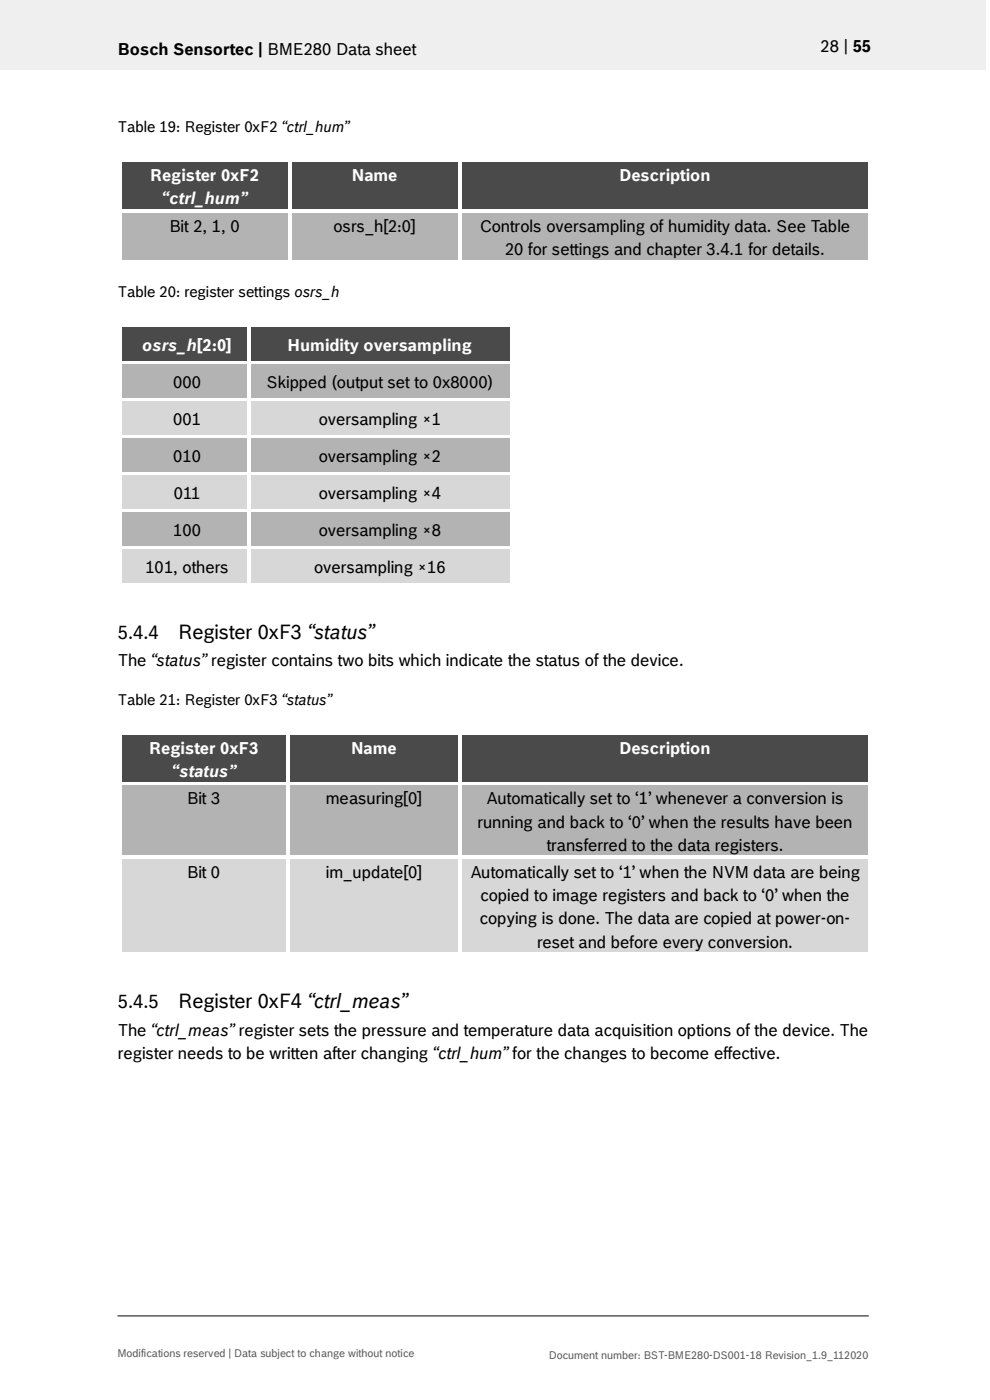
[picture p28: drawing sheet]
<svg xmlns="http://www.w3.org/2000/svg" width="210mm" height="297mm" viewBox="0 0 210 297" stroke-linecap="round" stroke-linejoin="round" font-family="sans-serif">
<defs><g id="words">
<g font-size="4.2">
<text x="37.7" y="135.5">Register 0xF3 “status”</text>
<text x="37.7" y="213.8">Register 0xF4 “ctrl_meas”</text>
</g>
<g font-size="3.9">
<text x="25" y="135.5">5.4.4</text>
<text x="25" y="213.8">5.4.5</text>
</g>
<g font-size="3.5">
<text x="25" y="11.6">Bosch Sensortec | BME280 Data sheet</text>
<text x="174.1" y="11">28 | 55</text>
<text x="35.9" y="49.2">Bit 2, 1, 0</text>
<text x="70.8" y="49.2">osrs_h[2:0]</text>
<text x="101.8" y="49.2">Controls oversampling of humidity data. See Table</text>
<text x="107.1" y="54.1">20 for settings and chapter 3.4.1 for details.</text>
<text x="36.7" y="82.4">000</text>
<text x="56.6" y="82.4">Skipped (output set to 0x8000)</text>
<text x="36.7" y="90.2">001</text>
<text x="67.6" y="90.2">oversampling ×1</text>
<text x="36.7" y="98.1">010</text>
<text x="67.6" y="98.1">oversampling ×2</text>
<text x="36.9" y="105.9">011</text>
<text x="67.6" y="105.9">oversampling ×4</text>
<text x="36.7" y="113.8">100</text>
<text x="67.6" y="113.8">oversampling ×8</text>
<text x="30.9" y="121.6">101, others</text>
<text x="66.6" y="121.6">oversampling ×16</text>
<text x="25" y="141.4">The “status” register contains two bits which indicate the status of the device.</text>
<text x="39.7" y="170.6">Bit 3</text>
<text x="69.1" y="170.6">measuring[0]</text>
<text x="103.2" y="170.6">Automatically set to ‘1’ whenever a conversion is</text>
<text x="101.3" y="175.6">running and back to ‘0’ when the results have been</text>
<text x="116" y="180.5">transferred to the data registers.</text>
<text x="39.7" y="186.2">Bit 0</text>
<text x="69.1" y="186.2">im_update[0]</text>
<text x="99.8" y="186.2">Automatically set to ‘1’ when the NVM data are being</text>
<text x="101.9" y="191.2">copied to image registers and back to ‘0’ when the</text>
<text x="101.8" y="196.1">copying is done. The data are copied at power-on-</text>
<text x="113.9" y="201">reset and before every conversion.</text>
<text x="25" y="219.8">The “ctrl_meas” register sets the pressure and temperature data acquisition options of the device. The</text>
<text x="25" y="224.7">register needs to be written after changing “ctrl_hum” for the changes to become effective.</text>
</g>
<g font-size="3.5" fill="#fff">
<text x="31.8" y="38.4">Register 0xF2</text>
<text x="74.7" y="38.4">Name</text>
<text x="131.4" y="38.4">Description</text>
<text x="34.2" y="43.3">“ctrl_hum”</text>
<text x="30.2" y="74.5">osrs_h[2:0]</text>
<text x="61.1" y="74.5">Humidity oversampling</text>
<text x="31.7" y="159.9">Register 0xF3</text>
<text x="74.5" y="159.9">Name</text>
<text x="131.4" y="159.9">Description</text>
<text x="36.3" y="164.9">“status”</text>
</g>
<g font-size="3.2">
<text x="25" y="28">Table 19: Register 0xF2 “ctrl_hum”</text>
<text x="25" y="63.1">Table 20: register settings osrs_h</text>
<text x="25" y="149.6">Table 21: Register 0xF3 “status”</text>
</g>
<g font-size="2.3" fill="#535f6b">
<text x="24.9" y="287.8">Modifications reserved | Data subject to change without notice</text>
<text x="116.5" y="288.3">Document number: BST-BME280-DS001-18 Revision_1.9_112020</text>
</g>
</g></defs>
<path d="M0 0h209.1v14.8h-209.1z" fill="#efeff0"/>
<path d="M24.9 279.2h159.4" fill="none" stroke="#000" stroke-width=".21"/>
<g fill="#424c58">
<path d="M25.8 34.4h35.2v10h-35.2z" fill-rule="evenodd"/>
<path d="M61.8 34.4h35.4v10h-35.4z" fill-rule="evenodd"/>
<path d="M98 34.4h86.2v10h-86.2z" fill-rule="evenodd"/>
</g>
<g fill="#424c58">
<path d="M27.3 34.4h32.2v4.9h-32.2z"/>
<path d="M27.3 39.3h32.2v5h-32.2z"/>
<path d="M63.3 34.4h32.4v4.9h-32.4z"/>
<path d="M99.5 34.4h83.2v4.9h-83.2z"/>
</g>
<g fill="#fff">
<path d="M25.1 33.6h.7v.8h-.7z" fill-rule="evenodd"/>
<path d="M25.1 33.6h.7v.8h-.7z" fill-rule="evenodd"/>
<path d="M25.8 33.6h35.2v.8h-35.2z" fill-rule="evenodd"/>
</g>
<path d="M25.8 34.4h35.2" fill="none" stroke="#424c58" stroke-width=".21"/>
<path d="M61 34.4h.8z" fill="#fff"/>
<g fill="#fff">
<path d="M61 33.6h.8v.8h-.8z" fill-rule="evenodd"/>
<path d="M61.8 33.6h35.4v.8h-35.4z" fill-rule="evenodd"/>
</g>
<path d="M61.8 34.4h35.4" fill="none" stroke="#424c58" stroke-width=".21"/>
<path d="M97.2 34.4h.8z" fill="#fff"/>
<g fill="#fff">
<path d="M97.2 33.6h.8v.8h-.8z" fill-rule="evenodd"/>
<path d="M98 33.6h86.2v.8h-86.2z" fill-rule="evenodd"/>
</g>
<path d="M98 34.4h86.2" fill="none" stroke="#424c58" stroke-width=".21"/>
<g fill="#fff">
<path d="M184.2 33.6h.8v.8h-.8z" fill-rule="evenodd"/>
<path d="M184.2 33.6h.8v.8h-.8z" fill-rule="evenodd"/>
<path d="M25.1 34.4h.7v10h-.7z" fill-rule="evenodd"/>
<path d="M61 34.4h.8v10h-.8z" fill-rule="evenodd"/>
<path d="M97.2 34.4h.8v10h-.8z" fill-rule="evenodd"/>
<path d="M184.2 34.4h.8v10h-.8z" fill-rule="evenodd"/>
</g>
<g fill="#b2b3b5">
<path d="M25.8 45.2h35.2v9.9h-35.2z" fill-rule="evenodd"/>
<path d="M61.8 45.2h35.4v9.9h-35.4z" fill-rule="evenodd"/>
<path d="M98 45.2h86.2v9.9h-86.2z" fill-rule="evenodd"/>
</g>
<g fill="#b2b3b5">
<path d="M27.3 45.2h32.2v5h-32.2z"/>
<path d="M63.3 45.2h32.4v5h-32.4z"/>
<path d="M99.5 45.2h83.2v5h-83.2z"/>
<path d="M99.5 50.2h83.2v4.9h-83.2z"/>
</g>
<g fill="#fff">
<path d="M25.1 44.4h.7v.8h-.7z" fill-rule="evenodd"/>
<path d="M25.8 44.4h35.2v.8h-35.2z" fill-rule="evenodd"/>
</g>
<path d="M25.8 45.2h35.2" fill="none" stroke="#b2b3b5" stroke-width=".21"/>
<g fill="#fff">
<path d="M61 44.4h.8v.8h-.8z" fill-rule="evenodd"/>
<path d="M61.8 44.4h35.4v.8h-35.4z" fill-rule="evenodd"/>
</g>
<path d="M61.8 45.2h35.4" fill="none" stroke="#b2b3b5" stroke-width=".21"/>
<g fill="#fff">
<path d="M97.2 44.4h.8v.8h-.8z" fill-rule="evenodd"/>
<path d="M98 44.4h86.2v.8h-86.2z" fill-rule="evenodd"/>
</g>
<path d="M98 45.2h86.2" fill="none" stroke="#b2b3b5" stroke-width=".21"/>
<g fill="#fff">
<path d="M184.2 44.4h.8v.8h-.8z" fill-rule="evenodd"/>
<path d="M25.1 45.2h.7v9.9h-.7z" fill-rule="evenodd"/>
<path d="M25.1 55.1h.7v.8h-.7z" fill-rule="evenodd"/>
<path d="M25.1 55.1h.7v.8h-.7z" fill-rule="evenodd"/>
<path d="M25.8 55.1h35.2v.8h-35.2z" fill-rule="evenodd"/>
<path d="M61 45.2h.8v9.9h-.8z" fill-rule="evenodd"/>
<path d="M61 55.1h.8v.8h-.8z" fill-rule="evenodd"/>
<path d="M61.8 55.1h35.4v.8h-35.4z" fill-rule="evenodd"/>
<path d="M97.2 45.2h.8v9.9h-.8z" fill-rule="evenodd"/>
<path d="M97.2 55.1h.8v.8h-.8z" fill-rule="evenodd"/>
<path d="M98 55.1h86.2v.8h-86.2z" fill-rule="evenodd"/>
<path d="M184.2 45.2h.8v9.9h-.8z" fill-rule="evenodd"/>
<path d="M184.2 55.1h.8v.8h-.8z" fill-rule="evenodd"/>
<path d="M184.2 55.1h.8v.8h-.8z" fill-rule="evenodd"/>
</g>
<g fill="#424c58">
<path d="M25.8 69.5h26.5v7h-26.5z" fill-rule="evenodd"/>
<path d="M53.1 69.5h55v7h-55z" fill-rule="evenodd"/>
</g>
<g fill="#424c58">
<path d="M27.3 69.5h23.5v7h-23.5z"/>
<path d="M54.6 69.5h52v7h-52z"/>
</g>
<g fill="#fff">
<path d="M25.1 68.7h.7v.8h-.7z" fill-rule="evenodd"/>
<path d="M25.1 68.7h.7v.8h-.7z" fill-rule="evenodd"/>
<path d="M25.8 68.7h26.6v.8h-26.6z" fill-rule="evenodd"/>
</g>
<path d="M25.8 69.5h26.6" fill="none" stroke="#424c58" stroke-width=".21"/>
<path d="M52.4 69.5h.7z" fill="#fff"/>
<g fill="#fff">
<path d="M52.4 68.7h.7v.8h-.7z" fill-rule="evenodd"/>
<path d="M53.1 68.7h55.1v.8h-55.1z" fill-rule="evenodd"/>
</g>
<path d="M53.1 69.5h55.1" fill="none" stroke="#424c58" stroke-width=".21"/>
<g fill="#fff">
<path d="M108.2 68.7h.7v.8h-.7z" fill-rule="evenodd"/>
<path d="M108.2 68.7h.7v.8h-.7z" fill-rule="evenodd"/>
<path d="M25.1 69.5h.7v7h-.7z" fill-rule="evenodd"/>
<path d="M52.4 69.5h.7v7h-.7z" fill-rule="evenodd"/>
<path d="M108.2 69.5h.7v7h-.7z" fill-rule="evenodd"/>
</g>
<g fill="#b2b3b5">
<path d="M25.8 77.3h26.5v7.1h-26.5z" fill-rule="evenodd"/>
<path d="M53.1 77.3h55v7.1h-55z" fill-rule="evenodd"/>
</g>
<g fill="#b2b3b5">
<path d="M27.3 77.3h23.5v7.1h-23.5z"/>
<path d="M54.6 77.3h52v7.1h-52z"/>
</g>
<g fill="#fff">
<path d="M25.1 76.5h.7v.8h-.7z" fill-rule="evenodd"/>
<path d="M25.8 76.5h26.6v.8h-26.6z" fill-rule="evenodd"/>
</g>
<path d="M25.8 77.3h26.6" fill="none" stroke="#b2b3b5" stroke-width=".21"/>
<g fill="#fff">
<path d="M52.4 76.5h.7v.8h-.7z" fill-rule="evenodd"/>
<path d="M53.1 76.5h55.1v.8h-55.1z" fill-rule="evenodd"/>
</g>
<path d="M53.1 77.3h55.1" fill="none" stroke="#b2b3b5" stroke-width=".21"/>
<g fill="#fff">
<path d="M108.2 76.5h.7v.8h-.7z" fill-rule="evenodd"/>
<path d="M25.1 77.3h.7v7.1h-.7z" fill-rule="evenodd"/>
<path d="M52.4 77.3h.7v7.1h-.7z" fill-rule="evenodd"/>
<path d="M108.2 77.3h.7v7.1h-.7z" fill-rule="evenodd"/>
</g>
<g fill="#d7d7da">
<path d="M25.8 85.2h26.5v7h-26.5z" fill-rule="evenodd"/>
<path d="M53.1 85.2h55v7h-55z" fill-rule="evenodd"/>
</g>
<g fill="#d7d7da">
<path d="M27.3 85.2h23.5v7h-23.5z"/>
<path d="M54.6 85.2h52v7h-52z"/>
</g>
<g fill="#fff">
<path d="M25.1 84.4h.7v.8h-.7z" fill-rule="evenodd"/>
<path d="M25.8 84.4h26.6v.8h-26.6z" fill-rule="evenodd"/>
</g>
<path d="M25.8 85.2h26.6" fill="none" stroke="#d7d7da" stroke-width=".21"/>
<g fill="#fff">
<path d="M52.4 84.4h.7v.8h-.7z" fill-rule="evenodd"/>
<path d="M53.1 84.4h55.1v.8h-55.1z" fill-rule="evenodd"/>
</g>
<path d="M53.1 85.2h55.1" fill="none" stroke="#d7d7da" stroke-width=".21"/>
<g fill="#fff">
<path d="M108.2 84.4h.7v.8h-.7z" fill-rule="evenodd"/>
<path d="M25.1 85.2h.7v7h-.7z" fill-rule="evenodd"/>
<path d="M52.4 85.2h.7v7h-.7z" fill-rule="evenodd"/>
<path d="M108.2 85.2h.7v7h-.7z" fill-rule="evenodd"/>
</g>
<g fill="#b2b3b5">
<path d="M25.8 93h26.5v7.1h-26.5z" fill-rule="evenodd"/>
<path d="M53.1 93h55v7.1h-55z" fill-rule="evenodd"/>
</g>
<g fill="#b2b3b5">
<path d="M27.3 93h23.5v7.1h-23.5z"/>
<path d="M54.6 93h52v7.1h-52z"/>
</g>
<g fill="#fff">
<path d="M25.1 92.2h.7v.8h-.7z" fill-rule="evenodd"/>
<path d="M25.8 92.2h26.6v.8h-26.6z" fill-rule="evenodd"/>
</g>
<path d="M25.8 93h26.6" fill="none" stroke="#b2b3b5" stroke-width=".21"/>
<g fill="#fff">
<path d="M52.4 92.2h.7v.8h-.7z" fill-rule="evenodd"/>
<path d="M53.1 92.2h55.1v.8h-55.1z" fill-rule="evenodd"/>
</g>
<path d="M53.1 93h55.1" fill="none" stroke="#b2b3b5" stroke-width=".21"/>
<g fill="#fff">
<path d="M108.2 92.2h.7v.8h-.7z" fill-rule="evenodd"/>
<path d="M25.1 93h.7v7.1h-.7z" fill-rule="evenodd"/>
<path d="M52.4 93h.7v7.1h-.7z" fill-rule="evenodd"/>
<path d="M108.2 93h.7v7.1h-.7z" fill-rule="evenodd"/>
</g>
<g fill="#d7d7da">
<path d="M25.8 100.9h26.5v7h-26.5z" fill-rule="evenodd"/>
<path d="M53.1 100.9h55v7h-55z" fill-rule="evenodd"/>
</g>
<g fill="#d7d7da">
<path d="M27.3 100.9h23.5v7h-23.5z"/>
<path d="M54.6 100.9h52v7h-52z"/>
</g>
<g fill="#fff">
<path d="M25.1 100.1h.7v.8h-.7z" fill-rule="evenodd"/>
<path d="M25.8 100.1h26.6v.8h-26.6z" fill-rule="evenodd"/>
</g>
<path d="M25.8 100.9h26.6" fill="none" stroke="#d7d7da" stroke-width=".21"/>
<g fill="#fff">
<path d="M52.4 100.1h.7v.8h-.7z" fill-rule="evenodd"/>
<path d="M53.1 100.1h55.1v.8h-55.1z" fill-rule="evenodd"/>
</g>
<path d="M53.1 100.9h55.1" fill="none" stroke="#d7d7da" stroke-width=".21"/>
<g fill="#fff">
<path d="M108.2 100.1h.7v.8h-.7z" fill-rule="evenodd"/>
<path d="M25.1 100.9h.7v7h-.7z" fill-rule="evenodd"/>
<path d="M52.4 100.9h.7v7h-.7z" fill-rule="evenodd"/>
<path d="M108.2 100.9h.7v7h-.7z" fill-rule="evenodd"/>
</g>
<g fill="#b2b3b5">
<path d="M25.8 108.8h26.5v7h-26.5z" fill-rule="evenodd"/>
<path d="M53.1 108.8h55v7h-55z" fill-rule="evenodd"/>
</g>
<g fill="#b2b3b5">
<path d="M27.3 108.8h23.5v7h-23.5z"/>
<path d="M54.6 108.8h52v7h-52z"/>
</g>
<g fill="#fff">
<path d="M25.1 107.9h.7v.9h-.7z" fill-rule="evenodd"/>
<path d="M25.8 107.9h26.6v.8h-26.6z" fill-rule="evenodd"/>
</g>
<path d="M25.8 108.7h26.6" fill="none" stroke="#b2b3b5" stroke-width=".21"/>
<g fill="#fff">
<path d="M52.4 107.9h.7v.9h-.7z" fill-rule="evenodd"/>
<path d="M53.1 107.9h55.1v.8h-55.1z" fill-rule="evenodd"/>
</g>
<path d="M53.1 108.7h55.1" fill="none" stroke="#b2b3b5" stroke-width=".21"/>
<g fill="#fff">
<path d="M108.2 107.9h.7v.9h-.7z" fill-rule="evenodd"/>
<path d="M25.1 108.8h.7v7h-.7z" fill-rule="evenodd"/>
<path d="M52.4 108.8h.7v7h-.7z" fill-rule="evenodd"/>
<path d="M108.2 108.8h.7v7h-.7z" fill-rule="evenodd"/>
</g>
<g fill="#d7d7da">
<path d="M25.8 116.6h26.5v7.1h-26.5z" fill-rule="evenodd"/>
<path d="M53.1 116.6h55v7.1h-55z" fill-rule="evenodd"/>
</g>
<g fill="#d7d7da">
<path d="M27.3 116.6h23.5v7.1h-23.5z"/>
<path d="M54.6 116.6h52v7.1h-52z"/>
</g>
<g fill="#fff">
<path d="M25.1 115.8h.7v.8h-.7z" fill-rule="evenodd"/>
<path d="M25.8 115.8h26.6v.7h-26.6z" fill-rule="evenodd"/>
</g>
<path d="M25.8 116.6h26.6" fill="none" stroke="#d7d7da" stroke-width=".21"/>
<g fill="#fff">
<path d="M52.4 115.8h.7v.8h-.7z" fill-rule="evenodd"/>
<path d="M53.1 115.8h55.1v.7h-55.1z" fill-rule="evenodd"/>
</g>
<path d="M53.1 116.6h55.1" fill="none" stroke="#d7d7da" stroke-width=".21"/>
<g fill="#fff">
<path d="M108.2 115.8h.7v.8h-.7z" fill-rule="evenodd"/>
<path d="M25.1 116.6h.7v7.1h-.7z" fill-rule="evenodd"/>
<path d="M25.1 123.7h.7v.8h-.7z" fill-rule="evenodd"/>
<path d="M25.1 123.7h.7v.8h-.7z" fill-rule="evenodd"/>
<path d="M25.8 123.7h26.6v.8h-26.6z" fill-rule="evenodd"/>
<path d="M52.4 116.6h.7v7.1h-.7z" fill-rule="evenodd"/>
<path d="M52.4 123.7h.7v.8h-.7z" fill-rule="evenodd"/>
<path d="M53.1 123.7h55.1v.8h-55.1z" fill-rule="evenodd"/>
<path d="M108.2 116.6h.7v7.1h-.7z" fill-rule="evenodd"/>
<path d="M108.2 123.7h.7v.8h-.7z" fill-rule="evenodd"/>
<path d="M108.2 123.7h.7v.8h-.7z" fill-rule="evenodd"/>
</g>
<g fill="#424c58">
<path d="M25.8 156h34.9v9.9h-34.9z" fill-rule="evenodd"/>
<path d="M61.5 156h35.7v9.9h-35.7z" fill-rule="evenodd"/>
<path d="M98 156h86.2v9.9h-86.2z" fill-rule="evenodd"/>
</g>
<g fill="#424c58">
<path d="M27.3 156h31.9v4.9h-31.9z"/>
<path d="M27.3 160.9h31.9v5h-31.9z"/>
<path d="M63 156h32.7v4.9h-32.7z"/>
<path d="M99.5 156h83.2v4.9h-83.2z"/>
</g>
<g fill="#fff">
<path d="M25.1 155.2h.7v.8h-.7z" fill-rule="evenodd"/>
<path d="M25.1 155.2h.7v.8h-.7z" fill-rule="evenodd"/>
<path d="M25.8 155.2h34.9v.8h-34.9z" fill-rule="evenodd"/>
</g>
<path d="M25.8 156h34.9" fill="none" stroke="#424c58" stroke-width=".21"/>
<path d="M60.7 156h.8z" fill="#fff"/>
<g fill="#fff">
<path d="M60.7 155.2h.8v.8h-.8z" fill-rule="evenodd"/>
<path d="M61.5 155.2h35.7v.8h-35.7z" fill-rule="evenodd"/>
</g>
<path d="M61.5 156h35.7" fill="none" stroke="#424c58" stroke-width=".21"/>
<path d="M97.2 156h.8z" fill="#fff"/>
<g fill="#fff">
<path d="M97.2 155.2h.8v.8h-.8z" fill-rule="evenodd"/>
<path d="M98 155.2h86.2v.8h-86.2z" fill-rule="evenodd"/>
</g>
<path d="M98 156h86.2" fill="none" stroke="#424c58" stroke-width=".21"/>
<g fill="#fff">
<path d="M184.2 155.2h.8v.8h-.8z" fill-rule="evenodd"/>
<path d="M184.2 155.2h.8v.8h-.8z" fill-rule="evenodd"/>
<path d="M25.1 156h.7v9.9h-.7z" fill-rule="evenodd"/>
<path d="M60.7 156h.8v9.9h-.8z" fill-rule="evenodd"/>
<path d="M97.2 156h.8v9.9h-.8z" fill-rule="evenodd"/>
<path d="M184.2 156h.8v9.9h-.8z" fill-rule="evenodd"/>
</g>
<g fill="#b2b3b5">
<path d="M25.8 166.7h34.9v14.8h-34.9z" fill-rule="evenodd"/>
<path d="M61.5 166.7h35.7v14.8h-35.7z" fill-rule="evenodd"/>
<path d="M98 166.7h86.2v14.8h-86.2z" fill-rule="evenodd"/>
<path d="M99.5 171.6h83.2v4.9h-83.2z" fill-rule="evenodd"/>
</g>
<g fill="#b2b3b5">
<path d="M27.3 166.7h31.9v4.9h-31.9z"/>
<path d="M63 166.7h32.7v4.9h-32.7z"/>
<path d="M99.5 166.7h83.2v4.9h-83.2z"/>
<path d="M99.5 176.5h83.2v5h-83.2z"/>
</g>
<g fill="#fff">
<path d="M25.1 165.9h.7v.8h-.7z" fill-rule="evenodd"/>
<path d="M25.8 165.9h34.9v.7h-34.9z" fill-rule="evenodd"/>
</g>
<path d="M25.8 166.6h34.9" fill="none" stroke="#b2b3b5" stroke-width=".21"/>
<g fill="#fff">
<path d="M60.7 165.9h.8v.8h-.8z" fill-rule="evenodd"/>
<path d="M61.5 165.9h35.7v.7h-35.7z" fill-rule="evenodd"/>
</g>
<path d="M61.5 166.6h35.7" fill="none" stroke="#b2b3b5" stroke-width=".21"/>
<g fill="#fff">
<path d="M97.2 165.9h.8v.8h-.8z" fill-rule="evenodd"/>
<path d="M98 165.9h86.2v.7h-86.2z" fill-rule="evenodd"/>
</g>
<path d="M98 166.6h86.2" fill="none" stroke="#b2b3b5" stroke-width=".21"/>
<g fill="#fff">
<path d="M184.2 165.9h.8v.8h-.8z" fill-rule="evenodd"/>
<path d="M25.1 166.7h.7v14.8h-.7z" fill-rule="evenodd"/>
<path d="M60.7 166.7h.8v14.8h-.8z" fill-rule="evenodd"/>
<path d="M97.2 166.7h.8v14.8h-.8z" fill-rule="evenodd"/>
<path d="M184.2 166.7h.8v14.8h-.8z" fill-rule="evenodd"/>
</g>
<g fill="#d7d7da">
<path d="M25.8 182.2h34.9v19.8h-34.9z" fill-rule="evenodd"/>
<path d="M61.5 182.2h35.7v19.8h-35.7z" fill-rule="evenodd"/>
<path d="M98 182.2h86.2v19.8h-86.2z" fill-rule="evenodd"/>
<path d="M99.5 187.2h83.2v5h-83.2z" fill-rule="evenodd"/>
<path d="M99.5 192.2h83.2v4.9h-83.2z" fill-rule="evenodd"/>
</g>
<g fill="#d7d7da">
<path d="M27.3 182.2h31.9v5h-31.9z"/>
<path d="M63 182.2h32.7v5h-32.7z"/>
<path d="M99.5 182.2h83.2v5h-83.2z"/>
<path d="M99.5 197.1h83.2v4.9h-83.2z"/>
</g>
<g fill="#fff">
<path d="M25.1 181.5h.7v.8h-.7z" fill-rule="evenodd"/>
<path d="M25.8 181.5h34.9v.7h-34.9z" fill-rule="evenodd"/>
</g>
<path d="M25.8 182.3h34.9" fill="none" stroke="#d7d7da" stroke-width=".21"/>
<g fill="#fff">
<path d="M60.7 181.5h.8v.8h-.8z" fill-rule="evenodd"/>
<path d="M61.5 181.5h35.7v.7h-35.7z" fill-rule="evenodd"/>
</g>
<path d="M61.5 182.3h35.7" fill="none" stroke="#d7d7da" stroke-width=".21"/>
<g fill="#fff">
<path d="M97.2 181.5h.8v.8h-.8z" fill-rule="evenodd"/>
<path d="M98 181.5h86.2v.7h-86.2z" fill-rule="evenodd"/>
</g>
<path d="M98 182.3h86.2" fill="none" stroke="#d7d7da" stroke-width=".21"/>
<g fill="#fff">
<path d="M184.2 181.5h.8v.8h-.8z" fill-rule="evenodd"/>
<path d="M25.1 182.3h.7v19.8h-.7z" fill-rule="evenodd"/>
<path d="M25.1 202.1h.7v.7h-.7z" fill-rule="evenodd"/>
<path d="M25.1 202.1h.7v.7h-.7z" fill-rule="evenodd"/>
<path d="M25.8 202.1h34.9v.7h-34.9z" fill-rule="evenodd"/>
<path d="M60.7 182.3h.8v19.8h-.8z" fill-rule="evenodd"/>
<path d="M60.7 202.1h.8v.7h-.8z" fill-rule="evenodd"/>
<path d="M61.5 202.1h35.7v.7h-35.7z" fill-rule="evenodd"/>
<path d="M97.2 182.3h.8v19.8h-.8z" fill-rule="evenodd"/>
<path d="M97.2 202.1h.8v.7h-.8z" fill-rule="evenodd"/>
<path d="M98 202.1h86.2v.7h-86.2z" fill-rule="evenodd"/>
<path d="M184.2 182.3h.8v19.8h-.8z" fill-rule="evenodd"/>
<path d="M184.2 202.1h.8v.7h-.8z" fill-rule="evenodd"/>
<path d="M184.2 202.1h.8v.7h-.8z" fill-rule="evenodd"/>
</g>
<use href="#words"/>
</svg>
